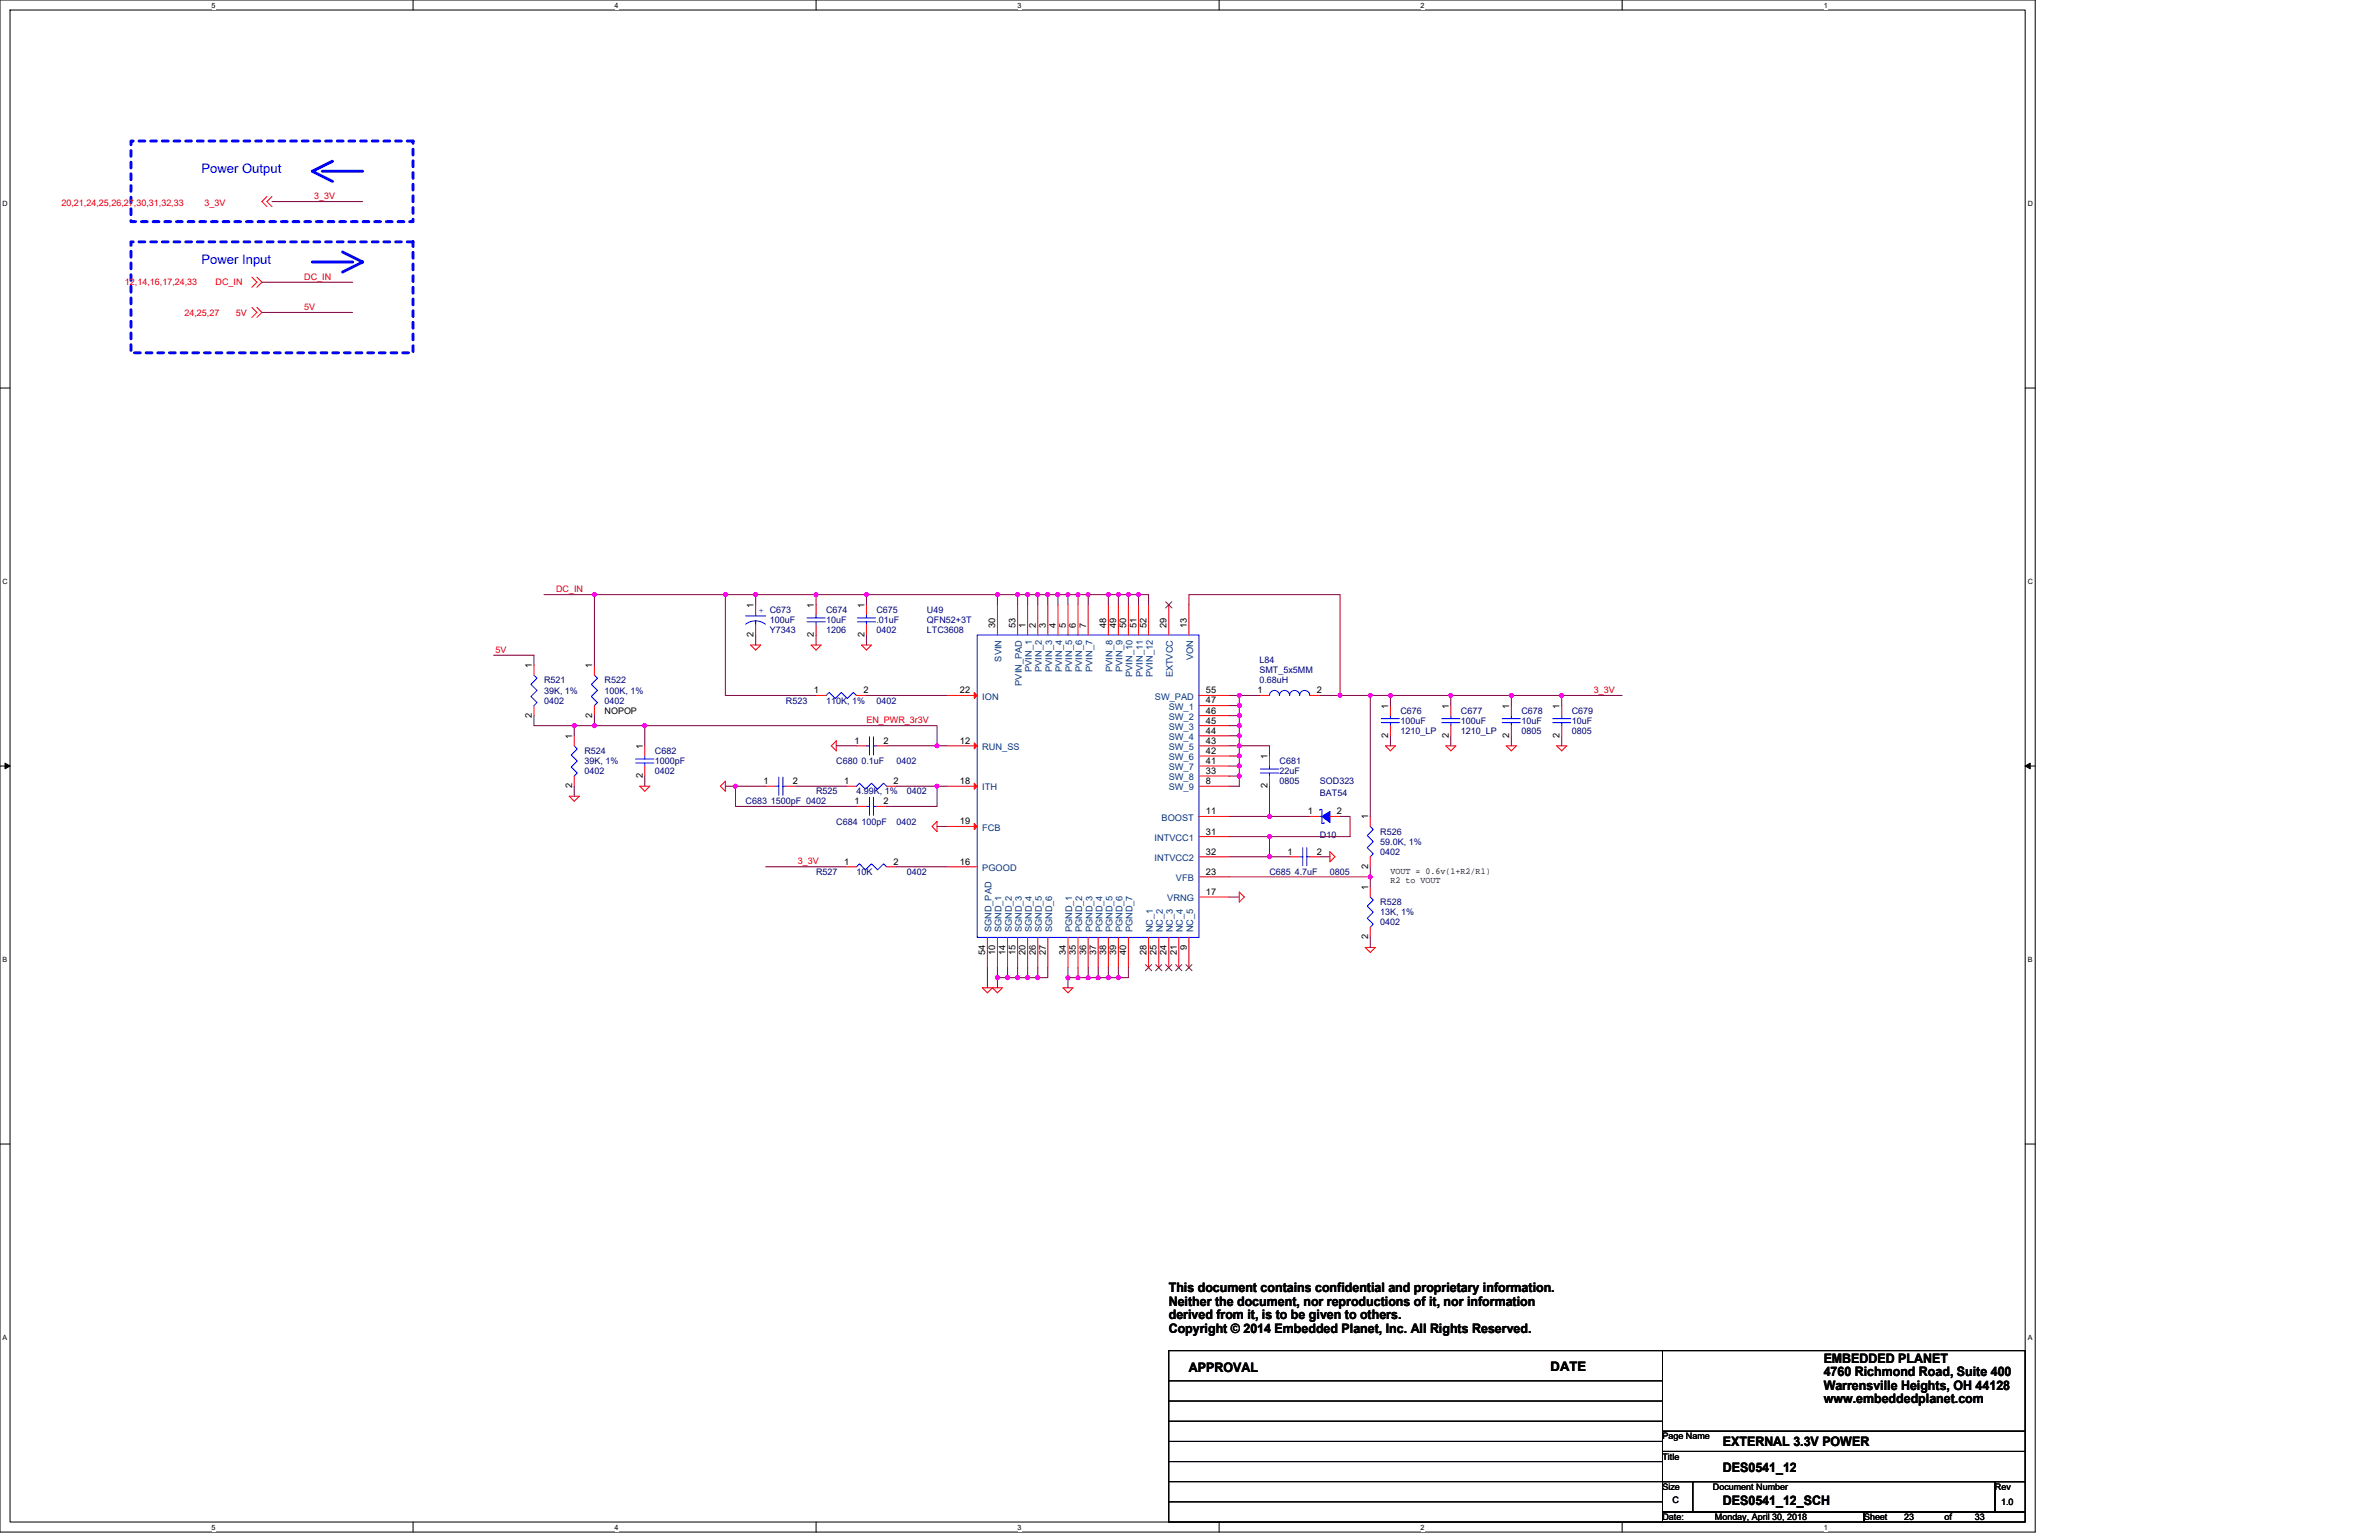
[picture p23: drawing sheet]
<svg xmlns="http://www.w3.org/2000/svg" width="432mm" height="279mm" viewBox="0 0 432 279" stroke-linecap="round" stroke-linejoin="round" font-family="sans-serif">
<defs><g id="words">
<g font-size="2.4" fill="#00f">
<text x="36.6" y="31.4">Power Output</text>
<text x="36.6" y="47.8">Power Input</text>
</g>
<g font-size="2.4">
<text x="212.1" y="234.4">This document contains confidential and proprietary information.</text>
<text x="212.1" y="236.9">Neither the document, nor reproductions of it, nor information</text>
<text x="212.1" y="239.4">derived from it, is to be given to others.</text>
<text x="212.1" y="241.8">Copyright © 2014 Embedded Planet, Inc. All Rights Reserved.</text>
<text x="215.8" y="248.9">APPROVAL</text>
<text x="281.5" y="248.7">DATE</text>
<text x="331" y="247.2">EMBEDDED PLANET</text>
<text x="331" y="249.7">4760 Richmond Road, Suite 400</text>
<text x="331" y="252.2">Warrensville Heights, OH 44128</text>
<text x="331" y="254.6">www.embeddedplanet.com</text>
<text x="312.7" y="262.4">EXTERNAL 3.3V POWER</text>
<text x="312.7" y="267">DES0541_12</text>
<text x="312.7" y="273">DES0541_12_SCH</text>
</g>
<g font-size="1.7">
<text x="136.8" y="110.3" transform="rotate(-90 136.8 110.3)">1</text>
<text x="147.7" y="110.3" transform="rotate(-90 147.7 110.3)">1</text>
<text x="156.9" y="110.3" transform="rotate(-90 156.9 110.3)">1</text>
<text x="180.7" y="113.9" transform="rotate(-90 180.7 113.9)">30</text>
<text x="184.3" y="113.9" transform="rotate(-90 184.3 113.9)">53</text>
<text x="186.1" y="113.9" transform="rotate(-90 186.1 113.9)">1</text>
<text x="188" y="113.9" transform="rotate(-90 188 113.9)">2</text>
<text x="189.8" y="113.9" transform="rotate(-90 189.8 113.9)">3</text>
<text x="191.6" y="113.9" transform="rotate(-90 191.6 113.9)">4</text>
<text x="193.5" y="113.9" transform="rotate(-90 193.5 113.9)">5</text>
<text x="195.3" y="113.9" transform="rotate(-90 195.3 113.9)">6</text>
<text x="197.1" y="113.9" transform="rotate(-90 197.1 113.9)">7</text>
<text x="200.8" y="113.9" transform="rotate(-90 200.8 113.9)">48</text>
<text x="202.6" y="113.9" transform="rotate(-90 202.6 113.9)">49</text>
<text x="204.4" y="113.9" transform="rotate(-90 204.4 113.9)">50</text>
<text x="206.3" y="113.9" transform="rotate(-90 206.3 113.9)">51</text>
<text x="208.1" y="113.9" transform="rotate(-90 208.1 113.9)">52</text>
<text x="211.8" y="113.9" transform="rotate(-90 211.8 113.9)">29</text>
<text x="215.4" y="113.9" transform="rotate(-90 215.4 113.9)">13</text>
<text x="136.8" y="115.6" transform="rotate(-90 136.8 115.6)">2</text>
<text x="147.7" y="115.6" transform="rotate(-90 147.7 115.6)">2</text>
<text x="156.9" y="115.6" transform="rotate(-90 156.9 115.6)">2</text>
<text x="96.5" y="121.2" transform="rotate(-90 96.5 121.2)">1</text>
<text x="107.5" y="121.2" transform="rotate(-90 107.5 121.2)">1</text>
<text x="147.7" y="125.8">1</text>
<text x="156.7" y="125.8">2</text>
<text x="174.2" y="125.8">22</text>
<text x="218.9" y="125.8">55</text>
<text x="228.2" y="125.8">1</text>
<text x="239" y="125.8">2</text>
<text x="96.5" y="130.2" transform="rotate(-90 96.5 130.2)">2</text>
<text x="107.5" y="130.2" transform="rotate(-90 107.5 130.2)">2</text>
<text x="218.9" y="131.3">45</text>
<text x="218.9" y="129.5">46</text>
<text x="218.9" y="127.6">47</text>
<text x="252" y="128.6" transform="rotate(-90 252 128.6)">1</text>
<text x="263" y="128.6" transform="rotate(-90 263 128.6)">1</text>
<text x="273.9" y="128.6" transform="rotate(-90 273.9 128.6)">1</text>
<text x="283.1" y="128.6" transform="rotate(-90 283.1 128.6)">1</text>
<text x="103.8" y="134" transform="rotate(-90 103.8 134)">1</text>
<text x="116.6" y="135.9" transform="rotate(-90 116.6 135.9)">1</text>
<text x="155.1" y="134.9">1</text>
<text x="160.4" y="134.9">2</text>
<text x="174.2" y="134.9">12</text>
<text x="218.9" y="136.8">42</text>
<text x="218.9" y="134.9">43</text>
<text x="218.9" y="133.1">44</text>
<text x="230" y="137.7" transform="rotate(-90 230 137.7)">1</text>
<text x="252" y="133.9" transform="rotate(-90 252 133.9)">2</text>
<text x="263" y="133.9" transform="rotate(-90 263 133.9)">2</text>
<text x="273.9" y="133.9" transform="rotate(-90 273.9 133.9)">2</text>
<text x="283.1" y="133.9" transform="rotate(-90 283.1 133.9)">2</text>
<text x="103.8" y="143" transform="rotate(-90 103.8 143)">2</text>
<text x="116.6" y="141.2" transform="rotate(-90 116.6 141.2)">2</text>
<text x="138.6" y="142.3">1</text>
<text x="143.9" y="142.3">2</text>
<text x="153.2" y="142.3">1</text>
<text x="162.2" y="142.3">2</text>
<text x="174.2" y="142.3">18</text>
<text x="218.9" y="142.3">8</text>
<text x="218.9" y="140.4">33</text>
<text x="218.9" y="138.6">41</text>
<text x="230" y="143" transform="rotate(-90 230 143)">2</text>
<text x="155.1" y="145.9">1</text>
<text x="160.4" y="145.9">2</text>
<text x="174.2" y="149.6">19</text>
<text x="218.9" y="147.7">11</text>
<text x="237.4" y="147.7">1</text>
<text x="242.7" y="147.7">2</text>
<text x="248.3" y="148.7" transform="rotate(-90 248.3 148.7)">1</text>
<text x="218.9" y="151.4">31</text>
<text x="218.9" y="155.1">32</text>
<text x="233.7" y="155.1">1</text>
<text x="239" y="155.1">2</text>
<text x="153.2" y="156.9">1</text>
<text x="162.2" y="156.9">2</text>
<text x="174.2" y="156.9">16</text>
<text x="218.9" y="158.7">23</text>
<text x="248.3" y="161.5" transform="rotate(-90 248.3 161.5)">1</text>
<text x="248.3" y="157.6" transform="rotate(-90 248.3 157.6)">2</text>
<text x="218.9" y="162.4">17</text>
<text x="178.8" y="173.2" transform="rotate(-90 178.8 173.2)">54</text>
<text x="180.7" y="173.2" transform="rotate(-90 180.7 173.2)">10</text>
<text x="182.5" y="173.2" transform="rotate(-90 182.5 173.2)">14</text>
<text x="184.3" y="173.2" transform="rotate(-90 184.3 173.2)">15</text>
<text x="186.1" y="173.2" transform="rotate(-90 186.1 173.2)">20</text>
<text x="188" y="173.2" transform="rotate(-90 188 173.2)">26</text>
<text x="189.8" y="173.2" transform="rotate(-90 189.8 173.2)">27</text>
<text x="193.5" y="173.2" transform="rotate(-90 193.5 173.2)">34</text>
<text x="195.3" y="173.2" transform="rotate(-90 195.3 173.2)">35</text>
<text x="197.1" y="173.2" transform="rotate(-90 197.1 173.2)">36</text>
<text x="198.9" y="173.2" transform="rotate(-90 198.9 173.2)">37</text>
<text x="200.8" y="173.2" transform="rotate(-90 200.8 173.2)">38</text>
<text x="202.6" y="173.2" transform="rotate(-90 202.6 173.2)">39</text>
<text x="204.4" y="173.2" transform="rotate(-90 204.4 173.2)">40</text>
<text x="208.1" y="173.2" transform="rotate(-90 208.1 173.2)">28</text>
<text x="209.9" y="173.2" transform="rotate(-90 209.9 173.2)">25</text>
<text x="211.8" y="173.2" transform="rotate(-90 211.8 173.2)">24</text>
<text x="213.6" y="173.2" transform="rotate(-90 213.6 173.2)">21</text>
<text x="215.4" y="172.3" transform="rotate(-90 215.4 172.3)">9</text>
<text x="248.3" y="170.4" transform="rotate(-90 248.3 170.4)">2</text>
</g>
<g font-size="1.7" fill="#004080">
<text x="216.6" y="119.8" transform="rotate(-90 216.6 119.8)">VON</text>
<text x="181.8" y="120" transform="rotate(-90 181.8 120)">SVIN</text>
<text x="185.5" y="124.4" transform="rotate(-90 185.5 124.4)">PVIN_PAD</text>
<text x="187.3" y="121.9" transform="rotate(-90 187.3 121.9)">PVIN_1</text>
<text x="189.1" y="121.9" transform="rotate(-90 189.1 121.9)">PVIN_2</text>
<text x="190.9" y="121.9" transform="rotate(-90 190.9 121.9)">PVIN_3</text>
<text x="192.8" y="121.9" transform="rotate(-90 192.8 121.9)">PVIN_4</text>
<text x="194.6" y="121.9" transform="rotate(-90 194.6 121.9)">PVIN_5</text>
<text x="196.4" y="121.9" transform="rotate(-90 196.4 121.9)">PVIN_6</text>
<text x="198.3" y="121.9" transform="rotate(-90 198.3 121.9)">PVIN_7</text>
<text x="201.9" y="121.9" transform="rotate(-90 201.9 121.9)">PVIN_8</text>
<text x="203.8" y="121.9" transform="rotate(-90 203.8 121.9)">PVIN_9</text>
<text x="205.6" y="122.8" transform="rotate(-90 205.6 122.8)">PVIN_10</text>
<text x="207.4" y="122.8" transform="rotate(-90 207.4 122.8)">PVIN_11</text>
<text x="209.2" y="122.8" transform="rotate(-90 209.2 122.8)">PVIN_12</text>
<text x="212.9" y="122.9" transform="rotate(-90 212.9 122.9)">EXTVCC</text>
<text x="178.3" y="126.9">ION</text>
<text x="209.6" y="126.9">SW_PAD</text>
<text x="212.1" y="130.6">SW_2</text>
<text x="212.1" y="128.8">SW_1</text>
<text x="178.3" y="136.1">RUN_SS</text>
<text x="212.1" y="137.9">SW_6</text>
<text x="212.1" y="136.1">SW_5</text>
<text x="212.1" y="134.2">SW_4</text>
<text x="212.1" y="132.4">SW_3</text>
<text x="178.3" y="143.4">ITH</text>
<text x="212.1" y="143.4">SW_9</text>
<text x="212.1" y="141.5">SW_8</text>
<text x="212.1" y="139.7">SW_7</text>
<text x="210.8" y="148.9">BOOST</text>
<text x="178.3" y="150.7">FCB</text>
<text x="209.5" y="152.5">INTVCC1</text>
<text x="178.3" y="158">PGOOD</text>
<text x="209.5" y="156.2">INTVCC2</text>
<text x="213.4" y="159.8">VFB</text>
<text x="211.9" y="163.5">VRNG</text>
<text x="180" y="169.2" transform="rotate(-90 180 169.2)">SGND_PAD</text>
<text x="181.8" y="169.2" transform="rotate(-90 181.8 169.2)">SGND_1</text>
<text x="183.6" y="169.2" transform="rotate(-90 183.6 169.2)">SGND_2</text>
<text x="185.5" y="169.2" transform="rotate(-90 185.5 169.2)">SGND_3</text>
<text x="187.3" y="169.2" transform="rotate(-90 187.3 169.2)">SGND_4</text>
<text x="189.1" y="169.2" transform="rotate(-90 189.1 169.2)">SGND_5</text>
<text x="190.9" y="169.2" transform="rotate(-90 190.9 169.2)">SGND_6</text>
<text x="194.6" y="169.2" transform="rotate(-90 194.6 169.2)">PGND_1</text>
<text x="196.4" y="169.2" transform="rotate(-90 196.4 169.2)">PGND_2</text>
<text x="198.3" y="169.2" transform="rotate(-90 198.3 169.2)">PGND_3</text>
<text x="200.1" y="169.2" transform="rotate(-90 200.1 169.2)">PGND_4</text>
<text x="201.9" y="169.2" transform="rotate(-90 201.9 169.2)">PGND_5</text>
<text x="203.8" y="169.2" transform="rotate(-90 203.8 169.2)">PGND_6</text>
<text x="205.6" y="169.2" transform="rotate(-90 205.6 169.2)">PGND_7</text>
<text x="209.2" y="169.2" transform="rotate(-90 209.2 169.2)">NC_1</text>
<text x="211.1" y="169.2" transform="rotate(-90 211.1 169.2)">NC_2</text>
<text x="212.9" y="169.2" transform="rotate(-90 212.9 169.2)">NC_3</text>
<text x="214.7" y="169.2" transform="rotate(-90 214.7 169.2)">NC_4</text>
<text x="216.6" y="169.2" transform="rotate(-90 216.6 169.2)">NC_5</text>
</g>
<g font-size="1.6" fill="#f00">
<text x="11.2" y="37.3">20,21,24,25,26,27,30,31,32,33</text>
<text x="37.1" y="37.3">3_3V</text>
<text x="57" y="36.1">3_3V</text>
<text x="22.7" y="51.8">12,14,16,17,24,33</text>
<text x="39.1" y="51.8">DC_IN</text>
<text x="55.2" y="50.7">DC_IN</text>
<text x="33.5" y="57.3">24,25,27</text>
<text x="42.8" y="57.3">5V</text>
<text x="55.2" y="56.3">5V</text>
<text x="100.9" y="107.4">DC_IN</text>
<text x="90" y="118.5">5V</text>
<text x="289.3" y="125.7">3_3V</text>
<text x="157.3" y="131.2">EN_PWR_3r3V</text>
<text x="144.8" y="156.8">3_3V</text>
</g>
<text font-size="1.6" fill="#00f" x="137.7" y="111.2">+ C673</text>
<g font-size="1.6" fill="#000080">
<text x="139.7" y="113">100uF</text>
<text x="149.9" y="111.2">C674</text>
<text x="149.9" y="113">10uF</text>
<text x="159.1" y="111.2">C675</text>
<text x="159.1" y="113">.01uF</text>
<text x="168.2" y="111.2">U49</text>
<text x="168.2" y="113">QFN52+3T</text>
<text x="139.7" y="114.9">Y7343</text>
<text x="149.9" y="114.9">1206</text>
<text x="159.1" y="114.9">0402</text>
<text x="168.2" y="114.9">LTC3608</text>
<text x="98.7" y="124">R521</text>
<text x="98.7" y="125.8">39K, 1%</text>
<text x="109.7" y="124">R522</text>
<text x="109.7" y="125.8">100K, 1%</text>
<text x="228.6" y="120.4">L84</text>
<text x="228.6" y="124">0.68uH</text>
<text x="228.6" y="122.2">SMT_5x5MM</text>
<text x="98.7" y="127.7">0402</text>
<text x="109.7" y="127.7">0402</text>
<text x="142.6" y="127.7">R523</text>
<text x="149.9" y="127.7">110K, 1%</text>
<text x="159.1" y="127.7">0402</text>
<text x="254.2" y="129.5">C676</text>
<text x="254.2" y="131.3">100uF</text>
<text x="265.2" y="129.5">C677</text>
<text x="265.2" y="131.3">100uF</text>
<text x="276.1" y="129.5">C678</text>
<text x="276.1" y="131.3">10uF</text>
<text x="285.3" y="129.5">C679</text>
<text x="285.3" y="131.3">10uF</text>
<text x="106.1" y="136.8">R524</text>
<text x="118.9" y="136.8">C682</text>
<text x="254.2" y="133.1">1210_LP</text>
<text x="265.2" y="133.1">1210_LP</text>
<text x="276.1" y="133.1">0805</text>
<text x="285.3" y="133.1">0805</text>
<text x="106.1" y="138.6">39K, 1%</text>
<text x="106.1" y="140.5">0402</text>
<text x="118.9" y="138.6">1000pF</text>
<text x="118.9" y="140.5">0402</text>
<text x="151.8" y="138.6">C680 0.1uF</text>
<text x="162.7" y="138.6">0402</text>
<text x="232.2" y="138.6">C681</text>
<text x="232.2" y="140.5">22uF</text>
<text x="232.2" y="142.3">0805</text>
<text x="239.6" y="142.3">SOD323</text>
<text x="135.3" y="145.9">C683 1500pF 0402</text>
<text x="148.1" y="144.1">R525</text>
<text x="151.8" y="149.6">C684 100pF</text>
<text x="155.4" y="144.1">4.99K, 1%</text>
<text x="162.7" y="149.6">0402</text>
<text x="164.6" y="144.1">0402</text>
<text x="239.6" y="144.5">BAT54</text>
<text x="239.6" y="152">D10</text>
<text x="250.5" y="151.4">R526</text>
<text x="250.5" y="153.3">59.0K, 1%</text>
<text x="250.5" y="155.1">0402</text>
<text x="148.1" y="158.7">R527</text>
<text x="155.4" y="158.7">10K</text>
<text x="164.6" y="158.7">0402</text>
<text x="230.4" y="158.7">C685 4.7uF</text>
<text x="241.4" y="158.7">0805</text>
<text x="250.5" y="164.2">R528</text>
<text x="250.5" y="166.1">13K, 1%</text>
<text x="250.5" y="167.9">0402</text>
</g>
<g font-size="1.6">
<text x="109.7" y="129.5">NOPOP</text>
<text x="252.4" y="158.5">VOUT = 0.6v(1+R2/R1)</text>
<text x="252.4" y="160.2">R2 to VOUT</text>
<text x="301.8" y="261.2">Page Name</text>
<text x="301.8" y="264.8">Title</text>
<text x="301.8" y="270.3">Size</text>
<text x="301.8" y="275.8">Date:</text>
<text x="303.6" y="272.7">C</text>
<text x="310.9" y="270.3">Document Number</text>
<text x="311.3" y="275.8">Monday, April 30, 2018</text>
<text x="338.3" y="275.8">Sheet</text>
<text x="345.6" y="275.8">23</text>
<text x="353" y="275.8">of</text>
<text x="358.4" y="275.8">33</text>
<text x="362.1" y="270.3">Rev</text>
<text x="363.2" y="273">1.0</text>
</g>
<g font-size="1.3">
<text x="38.4" y="1.4">5</text>
<text x="111.5" y="1.4">4</text>
<text x="184.7" y="1.4">3</text>
<text x="257.9" y="1.4">2</text>
<text x="331" y="1.4">1</text>
<text x=".5" y="37.3">D</text>
<text x="368" y="37.3">D</text>
<text x=".5" y="105.9">C</text>
<text x="368" y="105.9">C</text>
<text x=".5" y="174.5">B</text>
<text x="368" y="174.5">B</text>
<text x=".5" y="243">A</text>
<text x="368" y="243">A</text>
<text x="38.4" y="277.5">5</text>
<text x="111.5" y="277.5">4</text>
<text x="184.7" y="277.5">3</text>
<text x="257.9" y="277.5">2</text>
<text x="331" y="277.5">1</text>
</g>
</g></defs>
<path d="M0 0h369.4v278h-369.4zM1.8 1.8h365.8v274.3h-365.8z" fill="none" stroke="#000" stroke-width=".18"/>
<g fill="#fff">
<path d="M38.4 .2h.7v1.5h-.7z"/>
<path d="M38.4 276.3h.7v1.5h-.7z"/>
</g>
<path d="M75 0v1.8M75 276.1v1.9" fill="none" stroke="#000" stroke-width=".18"/>
<g fill="#fff">
<path d="M111.5 .2h.8v1.5h-.8z"/>
<path d="M111.5 276.3h.8v1.5h-.8z"/>
</g>
<path d="M148.1 0v1.8M148.1 276.1v1.9" fill="none" stroke="#000" stroke-width=".18"/>
<g fill="#fff">
<path d="M184.7 .2h.7v1.5h-.7z"/>
<path d="M184.7 276.3h.7v1.5h-.7z"/>
</g>
<path d="M221.3 0v1.8M221.3 276.1v1.9" fill="none" stroke="#000" stroke-width=".18"/>
<g fill="#fff">
<path d="M257.9 .2h.7v1.5h-.7z"/>
<path d="M257.9 276.3h.7v1.5h-.7z"/>
</g>
<path d="M294.4 0v1.8M294.4 276.1v1.9" fill="none" stroke="#000" stroke-width=".18"/>
<g fill="#fff">
<path d="M331 .2h.7v1.5h-.7z"/>
<path d="M331 276.3h.7v1.5h-.7z"/>
<path d="M.5 36.1h.9v1.5h-.9z"/>
<path d="M368 36.1h1v1.5h-1z"/>
<path d="M.5 104.7h.9v1.5h-.9z"/>
<path d="M368 104.7h1v1.5h-1z"/>
</g>
<path d="M0 70.4h1.8M367.6 70.4h1.8" fill="none" stroke="#000" stroke-width=".18"/>
<g fill="#fff">
<path d="M.5 173.3h.8v1.4h-.8z"/>
<path d="M368 173.3h.9v1.4h-.9z"/>
</g>
<path d="M0 139h1.8M367.6 139h1.8" fill="none" stroke="#000" stroke-width=".18"/>
<path d="M.9 138.5l.9 .5-.9 .5zM367.6 139l.9-.5v1z" fill="#000" stroke="#000" stroke-width=".18"/>
<g fill="#fff">
<path d="M.5 241.9h.8v1.4h-.8z"/>
<path d="M368 241.9h.9v1.4h-.9z"/>
</g>
<g fill="none" stroke="#000" stroke-width=".18">
<path d="M0 207.6h1.8M367.6 207.6h1.8M212.1 250.5h89.7M212.1 257.9h89.7M212.1 254.2h89.7M301.8 259.7h65.8v3.6h-65.8zM301.8 245h65.8v14.7h-65.8zM301.8 245h-89.7v31.1h89.7M212.1 272.5h89.7M212.1 268.8h89.7M212.1 265.2h89.7M212.1 261.5h89.7"/>
<path d="M301.8 263.3h65.8v5.5h-65.8zM301.8 274.3h36.5v1.8h-36.5zM301.8 268.8h5.4v5.5h-5.4zM307.2 268.8h54.9v5.5h-54.9zM338.3 274.3h29.3v1.8h-29.3zM362.1 268.8h5.5v5.5h-5.5z"/>
</g>
<path d="M23.8 25.6h51.2v14.6h-51.2zM23.8 43.9h51.2v20.1h-51.2z" fill="none" stroke="#00f" stroke-width=".53" stroke-dasharray="1.1 1.1"/>
<path d="M58.5 31.1h7.3M60.3 29.3l-3.6 1.8 3.6 1.8M56.7 47.5h7.3M62.2 45.7l3.6 1.8-3.6 1.9" fill="none" stroke="#00f" stroke-width=".53"/>
<g fill="none" stroke="#f00" stroke-width=".18">
<path d="M48.5 35.6l-1 1 1 .9M49.4 35.6l-.9 1 .9 .9M45.7 50.3l.9 .9-.9 .9M45.7 55.8l.9 .9-.9 .9M46.6 50.3l.9 .9-.9 .9M46.6 55.8l.9 .9-.9 .9M136.2 117h1.9l-.9 .9zM137.2 109.7v1.8M137.2 113.4v1.8M147.2 117h1.8l-.9 .9zM148.1 109.7v1.8M148.1 113.4v1.8"/>
<path d="M156.4 117h1.8l-.9 .9zM157.3 109.7v1.8M157.3 113.4v1.8M181 109.7v5.5M184.7 109.7v5.5M186.5 109.7v5.5M188.4 109.7v5.5M190.2 109.7v5.5M192 109.7v5.5M193.8 109.7v5.5M195.7 109.7v5.5M197.5 109.7v5.5"/>
<path d="M201.2 109.7v5.5M203 109.7v5.5M204.8 109.7v5.5M206.7 109.7v5.5M208.5 109.7v5.5M212.1 109.7v5.5M215.8 109.7v5.5M96.9 120.7v1.8M96.9 128v1.8M104.2 133.5v1.8M107.9 120.7v1.8M107.9 128v1.8"/>
<path d="M117 135.3v1.9M117 139v1.8M148.1 126.2h1.8M151.8 134.4v1.8l-.9-.9zM155.4 135.3h1.9M155.4 126.2h1.9M159.1 135.3h1.8M171.9 135.3h5.5M171.9 126.2h5.5M217.6 126.2h5.5M217.6 139h5.5M217.6 137.2h5.5"/>
<path d="M217.6 135.3h5.5M217.6 133.5h5.5M217.6 131.7h5.5M217.6 129.8h5.5M217.6 128h5.5M228.6 126.2h1.8M230.4 137.2v1.8M237.7 126.2h1.9M251.5 135.3h1.8l-.9 .9zM252.4 128v1.8M252.4 131.7v1.8M262.4 135.3h1.8l-.9 .9z"/>
<path d="M263.3 128v1.8M263.3 131.7v1.8M273.4 135.3h1.8l-.9 .9zM274.3 128v1.8M274.3 131.7v1.8M282.5 135.3h1.9l-.9 .9zM283.5 128v1.8M283.5 131.7v1.8M103.3 144.5h1.9l-1 .9zM104.2 140.8v1.8M116.1 142.6h1.8l-.9 1zM131.7 141.7v1.9l-1-1z"/>
<path d="M139 142.6h1.8M142.6 142.6h1.9M153.6 142.6h1.8M153.6 157.3h1.8M155.4 146.3h1.9M159.1 146.3h1.8M160.9 142.6h1.9M160.9 157.3h1.9M170.1 149v1.9l-.9-1zM171.9 157.3h5.5M171.9 142.6h5.5M171.9 149.9h5.5"/>
<path d="M217.6 142.6h5.5M217.6 148.1h5.5M217.6 159.1h5.5M217.6 151.8h5.5M217.6 155.4h5.5M217.6 140.8h5.5M230.4 140.8v1.8M234.1 155.4h1.8M237.7 155.4h1.9M237.7 148.1h1.9M241.4 154.5l.9 .9-.9 1zM241.4 148.1h1.8"/>
<path d="M248.7 148.1v1.8M248.7 155.4v1.9M178.3 179.2h1.8l-.9 .9zM179.2 170.1v5.5M180.1 179.2h1.8l-.9 .9zM181 170.1v5.5M182.9 170.1v5.5M184.7 170.1v5.5M186.5 170.1v5.5M188.4 170.1v5.5M190.2 170.1v5.5M192.9 179.2h1.9l-1 .9z"/>
<path d="M193.8 170.1v5.5M195.7 170.1v5.5M197.5 170.1v5.5M199.3 170.1v5.5M201.2 170.1v5.5M203 170.1v5.5M204.8 170.1v5.5M208.5 170.1v5.5M210.3 170.1v5.5M212.1 170.1v5.5M214 170.1v5.5M215.8 170.1v5.5"/>
<path d="M217.6 162.8h5.5M224.9 161.8l.9 1-.9 .9zM247.8 171.9h1.8l-.9 .9zM248.7 160.9v1.9M248.7 168.2v1.9"/>
</g>
<g fill="none" stroke="#00f" stroke-width=".18">
<path d="M135.3 111.7h3.7M135.3 113.2l1.1-.5 .7-.1 1.2 .3 .6 .3M137.2 112.6v.8M137.2 111.5v.2M146.5 112.8h3.3M146.5 112.1h3.3M148.1 112.8v.6M148.1 111.5v.6M155.6 112.8h3.3M155.6 112.1h3.3M157.3 112.8v.6M157.3 111.5v.6"/>
<path d="M177.4 115.2h40.2v54.9h-40.2zM96.9 122.5l.6 .6-1.1 1.1 1.1 1.1-1.1 1.1 1.1 1.1-.6 .5M104.2 135.3l.6 .6-1.1 1.1 1.1 1.1-1.1 1.1 1.1 1.1-.6 .5M107.9 122.5l.5 .6-1.1 1.1 1.1 1.1-1.1 1.1 1.1 1.1-.5 .5M115.4 138.4h3.3M115.4 137.7h3.3M117 138.4v.6M117 137.2v.5M149.9 126.2l.6-.6 1.1 1.1 1.1-1.1 1.1 1.1 1.1-1.1 .5 .6M157.3 135.3h.5M157.8 133.7v3.3M158.5 135.3h.6"/>
<path d="M158.5 133.7v3.3M228.8 139.5h3.3M230.4 139v.5M234.1 126.2a.92 .92 0 0 0-1-.9 .92 .92 0 0 0-.9 .9 .9 .9 0 0 0-.9-.9 .9 .9 0 0 0-.9 .9M235.9 126.2a.9 .9 0 0 0-.9-.9 .9 .9 0 0 0-.9 .9M237.7 126.2a.91 .91 0 0 0-.9-.9 .91 .91 0 0 0-.9 .9M250.7 131.1h3.3M250.7 130.4h3.3M252.4 131.1v.6M252.4 129.8v.6M261.7 131.1h3.3M261.7 130.4h3.3"/>
<path d="M263.3 131.1v.6M263.3 129.8v.6M272.7 131.1h3.2M272.7 130.4h3.2M274.3 131.1v.6M274.3 129.8v.6M281.8 131.1h3.3M281.8 130.4h3.3M283.5 131.1v.6M283.5 129.8v.6M140.8 142.6h.6M141.4 141v3.3"/>
<path d="M142.1 142.6h.5M142.1 141v3.3M155.4 142.6l.6-.5 1.1 1.1 1.1-1.1 1.1 1.1 1.1-1.1 .5 .5M155.4 157.3l.6-.6 1.1 1.1 1.1-1.1 1.1 1.1 1.1-1.1 .5 .6M157.3 146.3h.5M157.8 144.7v3.2M158.5 146.3h.6M158.5 144.7v3.2M228.8 140.3h3.3M230.4 140.3v.5M235.9 155.4h.6M236.5 153.8v3.3"/>
<path d="M237.2 155.4h.5M237.2 153.8v3.3M239.6 148.1h.3M239.6 147v-.1h.3v2.5h.4v-.2M248.7 149.9l.6 .6-1.1 1.1 1.1 1.1-1.1 1.1 1.1 1.1-.6 .5M248.7 162.8l.6 .5-1.1 1.1 1.1 1.1-1.1 1.1 1.1 1.1-.6 .5"/>
</g>
<path d="M239.9 148.1l1.5-.9v2z" fill-rule="evenodd" fill="#00f" stroke="#00f" stroke-width=".18"/>
<path d="M211.6 109.2l1.1 1.1M212.7 109.2l-1.1 1.1M207.9 175l1.1 1.1M209 175l-1.1 1.1M209.8 175l1.1 1.1M210.9 175l-1.2 1.1M211.6 175l1.1 1.1M212.7 175l-1.1 1.1M213.4 175l1.1 1.1M214.5 175l-1.1 1.1M215.2 175l1.2 1.1M216.3 175l-1.1 1.1" fill="none" stroke="#804000" stroke-width=".18"/>
<g fill="#f00" stroke="#f00" stroke-width=".18">
<path d="M176.8 134.8l.6 .5-.6 .6z"/>
<path d="M176.8 142.1l.6 .5-.6 .6z"/>
<path d="M176.8 149.4l.6 .5-.6 .6z"/>
<path d="M176.8 125.6l.6 .6-.6 .5z"/>
</g>
<g fill="none" stroke="#800040" stroke-width=".18">
<path d="M49.4 36.6h16.4M47.5 51.2h16.5M47.5 56.7h16.5M89.6 118.9h7.3v1.8M98.7 107.9h9.2M131.7 107.9h5.5M131.7 107.9h-23.8v12.8M131.7 107.9v18.3h16.4M137.2 115.2v1.8M137.2 107.9v1.8M137.2 107.9h10.9M148.1 115.2v1.8"/>
<path d="M148.1 107.9v1.8M148.1 107.9h9.2M157.3 107.9h23.7M157.3 115.2v1.8M157.3 107.9v1.8M181 107.9v1.8M181 107.9h3.7M184.7 107.9h1.8v1.8M184.7 107.9v1.8M186.5 107.9h1.9v1.8M188.4 107.9h1.8M190.2 107.9v1.8"/>
<path d="M190.2 107.9h1.8M192 107.9v1.8M192 107.9h1.8M193.8 107.9h1.9v1.8M193.8 107.9v1.8M195.7 107.9h1.8v1.8M197.5 107.9h3.7M201.2 107.9v1.8M201.2 107.9h1.8M203 107.9h1.8M203 107.9v1.8M204.8 107.9v1.8"/>
<path d="M204.8 107.9h1.9v1.8M206.7 107.9h1.8v1.8M215.8 109.7v-1.8h27.4v18.3M96.9 129.8v1.9h7.3M107.9 131.7h-3.7v1.8M107.9 129.8v1.9M107.9 131.7h9.1M117 131.7v3.6M117 131.7h53.1v3.6h1.8M151.8 135.3h3.6M157.3 126.2h14.6M160.9 135.3h9.2"/>
<path d="M223.1 139h1.8M223.1 137.2h1.8M223.1 135.3h1.8v1.9M223.1 133.5h1.8M223.1 131.7h1.8M223.1 128h1.8M223.1 129.8h1.8M223.1 126.2h1.8M224.9 126.2h3.7M224.9 133.5v1.8h5.5v1.9M224.9 129.8v1.9M224.9 126.2v1.8"/>
<path d="M224.9 137.2v1.8M224.9 131.7v1.8M224.9 128v1.8M224.9 139v1.8M239.6 126.2h3.6M243.2 126.2h5.5M248.7 126.2v21.9M248.7 126.2h3.7M252.4 126.2h10.9M252.4 133.5v1.8M252.4 126.2v1.8M263.3 126.2v1.8"/>
<path d="M263.3 133.5v1.8M263.3 126.2h11M274.3 133.5v1.8M274.3 126.2h9.2M274.3 126.2v1.8M283.5 133.5v1.8M283.5 126.2v1.8M283.5 126.2h10.9M104.2 142.6v1.9M117 140.8v1.8M131.7 142.6h1.8M133.5 142.6v3.7h21.9"/>
<path d="M133.5 142.6h5.5M139 157.3h14.6M144.5 142.6h9.1M162.8 142.6h9.1M162.8 157.3h9.1M170.1 149.9h1.8M170.1 142.6v3.7h-9.2M223.1 148.1h7.3M223.1 151.8h7.3M223.1 159.1h25.6M223.1 155.4h7.3M223.1 140.8h1.8"/>
<path d="M224.9 140.8v1.8h-1.8M230.4 142.6v5.5M230.4 151.8v3.6M230.4 155.4h3.7M230.4 148.1h7.3M239.6 155.4h1.8M243.2 148.1h1.8v3.7h-14.6M248.7 157.3v1.8M248.7 159.1v1.8M179.2 175.6v3.6M181 177.4h1.9M181 175.6v1.8"/>
<path d="M181 177.4v1.8M182.9 175.6v1.8M182.9 177.4h1.8M184.7 177.4h1.8M184.7 175.6v1.8M186.5 175.6v1.8M186.5 177.4h1.9M188.4 175.6v1.8M190.2 175.6v1.8h-1.8M193.8 177.4h1.9M193.8 177.4v1.8M193.8 175.6v1.8"/>
<path d="M195.7 177.4h1.8M195.7 175.6v1.8M197.5 175.6v1.8M197.5 177.4h1.8M199.3 175.6v1.8M199.3 177.4h1.9M201.2 175.6v1.8M201.2 177.4h1.8M203 175.6v1.8M204.8 175.6v1.8h-1.8M223.1 162.8h1.8M248.7 170.1v1.8"/>
</g>
<g fill="#f0f" stroke="#f0f" stroke-width=".18">
<circle cx="252.4" cy="126.2" r=".35"/>
<circle cx="263.3" cy="126.2" r=".35"/>
<circle cx="181" cy="107.9" r=".35"/>
<circle cx="157.3" cy="107.9" r=".35"/>
<circle cx="197.5" cy="107.9" r=".35"/>
<circle cx="195.7" cy="107.9" r=".36"/>
<circle cx="186.5" cy="107.9" r=".36"/>
<circle cx="184.7" cy="107.9" r=".35"/>
<circle cx="188.3" cy="107.9" r=".35"/>
<circle cx="190.2" cy="107.9" r=".35"/>
<circle cx="192" cy="107.9" r=".36"/>
<circle cx="193.8" cy="107.9" r=".35"/>
<circle cx="201.2" cy="107.9" r=".36"/>
<circle cx="204.8" cy="107.9" r=".36"/>
<circle cx="203" cy="107.9" r=".35"/>
<circle cx="206.6" cy="107.9" r=".35"/>
<circle cx="230.4" cy="155.4" r=".36"/>
<circle cx="224.9" cy="129.8" r=".35"/>
<circle cx="283.4" cy="126.2" r=".36"/>
<circle cx="274.3" cy="126.2" r=".36"/>
<circle cx="224.9" cy="126.2" r=".35"/>
<circle cx="224.9" cy="133.5" r=".35"/>
<circle cx="224.9" cy="140.8" r=".36"/>
<circle cx="224.9" cy="139" r=".35"/>
<circle cx="224.9" cy="137.1" r=".36"/>
<circle cx="224.9" cy="135.3" r=".35"/>
<circle cx="224.9" cy="131.7" r=".36"/>
<circle cx="224.9" cy="128" r=".36"/>
<circle cx="230.4" cy="151.8" r=".35"/>
<circle cx="248.7" cy="159.1" r=".36"/>
<circle cx="248.7" cy="126.2" r=".35"/>
<circle cx="230.4" cy="148.1" r=".35"/>
<circle cx="193.8" cy="177.4" r=".36"/>
<circle cx="181" cy="177.4" r=".36"/>
<circle cx="182.9" cy="177.4" r=".36"/>
<circle cx="186.5" cy="177.4" r=".36"/>
<circle cx="184.7" cy="177.4" r=".36"/>
<circle cx="188.3" cy="177.4" r=".36"/>
<circle cx="203" cy="177.4" r=".36"/>
<circle cx="199.3" cy="177.4" r=".36"/>
<circle cx="201.1" cy="177.4" r=".36"/>
<circle cx="195.7" cy="177.4" r=".36"/>
<circle cx="133.5" cy="142.6" r=".35"/>
<circle cx="170.1" cy="142.6" r=".35"/>
<circle cx="117" cy="131.7" r=".36"/>
<circle cx="170.1" cy="135.3" r=".35"/>
<circle cx="197.5" cy="177.4" r=".36"/>
<circle cx="243.2" cy="126.2" r=".35"/>
<circle cx="131.7" cy="107.9" r=".36"/>
<circle cx="104.2" cy="131.7" r=".36"/>
<circle cx="107.9" cy="131.7" r=".36"/>
<circle cx="107.9" cy="107.9" r=".35"/>
<circle cx="148.1" cy="107.9" r=".35"/>
<circle cx="137.1" cy="107.9" r=".36"/>
</g>
<use href="#words"/>
</svg>
